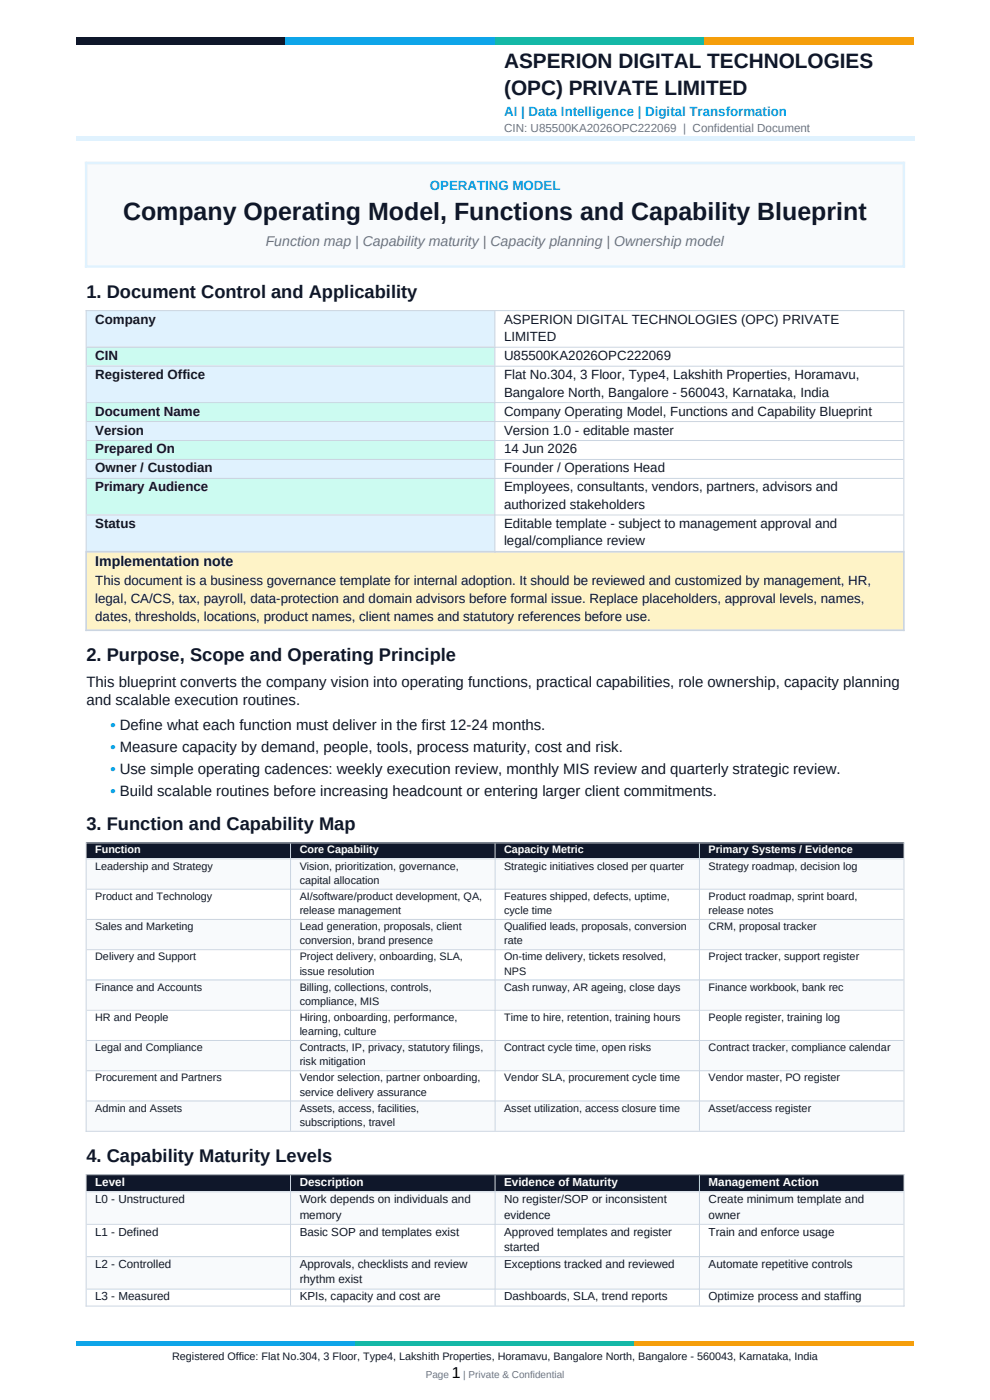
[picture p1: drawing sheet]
<svg xmlns="http://www.w3.org/2000/svg" width="210mm" height="297mm" viewBox="0 0 210 297" stroke-linecap="round" stroke-linejoin="round" font-family="sans-serif">
<defs><g id="words">
<text font-size="5.3" fill="#0f172a" x="26.1" y="46.7">Company Operating Model, Functions and Capability Blueprint</text>
<g font-size="4.4" fill="#0f172a">
<text x="106.9" y="14.4">ASPERION DIGITAL TECHNOLOGIES</text>
<text x="106.9" y="20.2">(OPC) PRIVATE LIMITED</text>
</g>
<g font-size="3.9" fill="#0f172a">
<text x="18.3" y="63.3">1. Document Control and Applicability</text>
<text x="18.3" y="140.3">2. Purpose, Scope and Operating Principle</text>
<text x="18.3" y="176.2">3. Function and Capability Map</text>
<text x="18.3" y="246.6">4. Capability Maturity Levels</text>
</g>
<text font-size="3.4" x="95.8" y="292.4">1</text>
<g font-size="3.2" fill="#111827">
<text x="18.3" y="145.8">This blueprint converts the company vision into operating functions, practical capabilities, role ownership, capacity planning</text>
<text x="18.3" y="149.7">and scalable execution routines.</text>
</g>
<g font-size="3.2" fill="#0ea5e9">
<text x="23.4" y="154.9">• Define what each function must deliver in the first 12-24 months.</text>
<text x="23.4" y="159.6">• Measure capacity by demand, people, tools, process maturity, cost and risk.</text>
<text x="23.4" y="164.3">• Use simple operating cadences: weekly execution review, monthly MIS review and quarterly strategic review.</text>
<text x="23.4" y="168.9">• Build scalable routines before increasing headcount or entering larger client commitments.</text>
</g>
<text font-size="3" fill="#64748b" x="56.4" y="52.2">Function map | Capability maturity | Capacity planning | Ownership model</text>
<text font-size="3" fill="#0f172a" x="20.2" y="120.1">Implementation note</text>
<g font-size="2.8" fill="#0ea5e9">
<text x="106.9" y="24.5">AI | Data Intelligence | Digital Transformation</text>
<text x="91.2" y="40.3">OPERATING MODEL</text>
</g>
<g font-size="2.8" fill="#0f172a">
<text x="20.2" y="68.7">Company</text>
<text x="20.2" y="76.4">CIN</text>
<text x="20.2" y="80.4">Registered Office</text>
<text x="20.2" y="88.2">Document Name</text>
<text x="20.2" y="92.2">Version</text>
<text x="20.2" y="96.2">Prepared On</text>
<text x="20.2" y="100.2">Owner / Custodian</text>
<text x="20.2" y="104.2">Primary Audience</text>
<text x="20.2" y="112">Status</text>
</g>
<g font-size="2.8" fill="#111827">
<text x="106.9" y="68.7">ASPERION DIGITAL TECHNOLOGIES (OPC) PRIVATE</text>
<text x="106.9" y="72.4">LIMITED</text>
<text x="106.9" y="76.4">U85500KA2026OPC222069</text>
<text x="106.9" y="80.4">Flat No.304, 3 Floor, Type4, Lakshith Properties, Horamavu,</text>
<text x="106.9" y="84.1">Bangalore North, Bangalore - 560043, Karnataka, India</text>
<text x="106.9" y="88.2">Company Operating Model, Functions and Capability Blueprint</text>
<text x="106.9" y="92.2">Version 1.0 - editable master</text>
<text x="106.9" y="96.2">14 Jun 2026</text>
<text x="106.9" y="100.2">Founder / Operations Head</text>
<text x="106.9" y="104.2">Employees, consultants, vendors, partners, advisors and</text>
<text x="106.9" y="108">authorized stakeholders</text>
<text x="106.9" y="112">Editable template - subject to management approval and</text>
<text x="106.9" y="115.7">legal/compliance review</text>
<text x="20.2" y="124.2">This document is a business governance template for internal adoption. It should be reviewed and customized by management, HR,</text>
<text x="20.2" y="127.9">legal, CA/CS, tax, payroll, data-protection and domain advisors before formal issue. Replace placeholders, approval levels, names,</text>
<text x="20.2" y="131.6">dates, thresholds, locations, product names, client names and statutory references before use.</text>
</g>
<text font-size="2.5" fill="#64748b" x="106.9" y="27.9">CIN: U85500KA2026OPC222069 | Confidential Document</text>
<g font-size="2.5" fill="#fff">
<text x="20.2" y="251.6">Level</text>
<text x="63.6" y="251.6">Description</text>
<text x="106.9" y="251.6">Evidence of Maturity</text>
<text x="150.3" y="251.6">Management Action</text>
</g>
<g font-size="2.5" fill="#111827">
<text x="20.2" y="255.3">L0 - Unstructured</text>
<text x="63.6" y="255.3">Work depends on individuals and</text>
<text x="106.9" y="255.3">No register/SOP or inconsistent</text>
<text x="150.3" y="255.3">Create minimum template and</text>
<text x="20.2" y="262.1">L1 - Defined</text>
<text x="63.6" y="258.5">memory</text>
<text x="63.6" y="262.1">Basic SOP and templates exist</text>
<text x="106.9" y="258.5">evidence</text>
<text x="106.9" y="262.1">Approved templates and register</text>
<text x="150.3" y="258.5">owner</text>
<text x="150.3" y="262.1">Train and enforce usage</text>
<text x="20.2" y="269">L2 - Controlled</text>
<text x="63.6" y="269">Approvals, checklists and review</text>
<text x="106.9" y="265.4">started</text>
<text x="106.9" y="269">Exceptions tracked and reviewed</text>
<text x="150.3" y="269">Automate repetitive controls</text>
<text x="20.2" y="275.9">L3 - Measured</text>
<text x="63.6" y="272.3">rhythm exist</text>
<text x="63.6" y="275.9">KPIs, capacity and cost are</text>
<text x="106.9" y="275.9">Dashboards, SLA, trend reports</text>
<text x="150.3" y="275.9">Optimize process and staffing</text>
</g>
<g font-size="2.3" fill="#fff">
<text x="20.2" y="181.1">Function</text>
<text x="63.6" y="181.1">Core Capability</text>
<text x="106.9" y="181.1">Capacity Metric</text>
<text x="150.3" y="181.1">Primary Systems / Evidence</text>
</g>
<g font-size="2.3" fill="#111827">
<text x="20.2" y="184.5">Leadership and Strategy</text>
<text x="63.6" y="184.5">Vision, prioritization, governance,</text>
<text x="106.9" y="184.5">Strategic initiatives closed per quarter</text>
<text x="150.3" y="184.5">Strategy roadmap, decision log</text>
<text x="20.2" y="190.9">Product and Technology</text>
<text x="63.6" y="187.5">capital allocation</text>
<text x="63.6" y="190.9">AI/software/product development, QA,</text>
<text x="106.9" y="190.9">Features shipped, defects, uptime,</text>
<text x="150.3" y="190.9">Product roadmap, sprint board,</text>
<text x="20.2" y="197.3">Sales and Marketing</text>
<text x="63.6" y="193.9">release management</text>
<text x="63.6" y="197.3">Lead generation, proposals, client</text>
<text x="106.9" y="193.9">cycle time</text>
<text x="106.9" y="197.3">Qualified leads, proposals, conversion</text>
<text x="150.3" y="193.9">release notes</text>
<text x="150.3" y="197.3">CRM, proposal tracker</text>
<text x="20.2" y="203.7">Delivery and Support</text>
<text x="63.6" y="200.3">conversion, brand presence</text>
<text x="63.6" y="203.7">Project delivery, onboarding, SLA,</text>
<text x="106.9" y="200.3">rate</text>
<text x="106.9" y="203.7">On-time delivery, tickets resolved,</text>
<text x="150.3" y="203.7">Project tracker, support register</text>
<text x="63.6" y="206.7">issue resolution</text>
<text x="106.9" y="206.7">NPS</text>
<text x="20.2" y="210.1">Finance and Accounts</text>
<text x="63.6" y="210.1">Billing, collections, controls,</text>
<text x="63.6" y="213.2">compliance, MIS</text>
<text x="106.9" y="210.1">Cash runway, AR ageing, close days</text>
<text x="150.3" y="210.1">Finance workbook, bank rec</text>
<text x="20.2" y="216.6">HR and People</text>
<text x="63.6" y="216.6">Hiring, onboarding, performance,</text>
<text x="63.6" y="219.6">learning, culture</text>
<text x="106.9" y="216.6">Time to hire, retention, training hours</text>
<text x="150.3" y="216.6">People register, training log</text>
<text x="20.2" y="223">Legal and Compliance</text>
<text x="63.6" y="223">Contracts, IP, privacy, statutory filings,</text>
<text x="63.6" y="226">risk mitigation</text>
<text x="106.9" y="223">Contract cycle time, open risks</text>
<text x="150.3" y="223">Contract tracker, compliance calendar</text>
<text x="20.2" y="229.4">Procurement and Partners</text>
<text x="63.6" y="229.4">Vendor selection, partner onboarding,</text>
<text x="63.6" y="232.4">service delivery assurance</text>
<text x="106.9" y="229.4">Vendor SLA, procurement cycle time</text>
<text x="150.3" y="229.4">Vendor master, PO register</text>
<text x="20.2" y="235.8">Admin and Assets</text>
<text x="63.6" y="235.8">Assets, access, facilities,</text>
<text x="63.6" y="238.8">subscriptions, travel</text>
<text x="106.9" y="235.8">Asset utilization, access closure time</text>
<text x="150.3" y="235.8">Asset/access register</text>
<text x="36.5" y="288.4">Registered Office: Flat No.304, 3 Floor, Type4, Lakshith Properties, Horamavu, Bangalore North, Bangalore - 560043, Karnataka, India</text>
</g>
<g font-size="2.1" fill="#64748b">
<text x="90.3" y="292.4">Page</text>
<text x="98.3" y="292.4">| Private &amp; Confidential</text>
</g>
</g></defs>
<path d="M16.1 7.9h44.5v1.6h-44.5z" fill-rule="evenodd" fill="#0f172a"/>
<path d="M60.6 7.9h44.4v1.6h-44.4z" fill-rule="evenodd" fill="#0ea5e9"/>
<path d="M105 7.9h44.5v1.6h-44.5z" fill-rule="evenodd" fill="#14b8a6"/>
<path d="M149.5 7.9h44.4v1.6h-44.4z" fill-rule="evenodd" fill="#f59e0b"/>
<path d="M16.1 29h177.8v.9h-177.8z" fill-rule="evenodd" fill="#e0f2fe"/>
<path d="M18.3 34.3h173.4v22h-173.4z" fill-rule="evenodd" fill="#f8fafc"/>
<path d="M18.3 65.8h86.7v7.7h-86.7z" fill-rule="evenodd" fill="#e0f2fe"/>
<path d="M105 65.8h86.7v7.7h-86.7z" fill-rule="evenodd" fill="#fff"/>
<path d="M18.3 73.6h86.7v4h-86.7z" fill-rule="evenodd" fill="#ccfbf1"/>
<path d="M105 73.6h86.7v4h-86.7z" fill-rule="evenodd" fill="#fff"/>
<path d="M18.3 77.6h86.7v7.7h-86.7z" fill-rule="evenodd" fill="#e0f2fe"/>
<path d="M105 77.6h86.7v7.7h-86.7z" fill-rule="evenodd" fill="#fff"/>
<path d="M18.3 85.3h86.7v4h-86.7z" fill-rule="evenodd" fill="#ccfbf1"/>
<path d="M105 85.3h86.7v4h-86.7z" fill-rule="evenodd" fill="#fff"/>
<path d="M18.3 89.3h86.7v4h-86.7z" fill-rule="evenodd" fill="#e0f2fe"/>
<path d="M105 89.3h86.7v4h-86.7z" fill-rule="evenodd" fill="#fff"/>
<path d="M18.3 93.3h86.7v4h-86.7z" fill-rule="evenodd" fill="#ccfbf1"/>
<path d="M105 93.3h86.7v4h-86.7z" fill-rule="evenodd" fill="#fff"/>
<path d="M18.3 97.4h86.7v4h-86.7z" fill-rule="evenodd" fill="#e0f2fe"/>
<path d="M105 97.4h86.7v4h-86.7z" fill-rule="evenodd" fill="#fff"/>
<path d="M18.3 101.4h86.7v7.7h-86.7z" fill-rule="evenodd" fill="#ccfbf1"/>
<path d="M105 101.4h86.7v7.7h-86.7z" fill-rule="evenodd" fill="#fff"/>
<path d="M18.3 109.1h86.7v7.8h-86.7z" fill-rule="evenodd" fill="#e0f2fe"/>
<path d="M105 109.1h86.7v7.8h-86.7z" fill-rule="evenodd" fill="#fff"/>
<path d="M18.3 116.9h173.4v16.6h-173.4z" fill-rule="evenodd" fill="#fef3c7"/>
<g fill="#0f172a">
<path d="M18.3 178.7h43.3v3.4h-43.3z" fill-rule="evenodd"/>
<path d="M61.6 178.7h43.4v3.4h-43.4z" fill-rule="evenodd"/>
<path d="M105 178.7h43.4v3.4h-43.4z" fill-rule="evenodd"/>
<path d="M148.4 178.7h43.4v3.4h-43.4z" fill-rule="evenodd"/>
</g>
<g fill="#f8fafc">
<path d="M18.3 182.1h43.3v6.4h-43.3z" fill-rule="evenodd"/>
<path d="M61.6 182.1h43.4v6.4h-43.4z" fill-rule="evenodd"/>
<path d="M105 182.1h43.4v6.4h-43.4z" fill-rule="evenodd"/>
<path d="M148.4 182.1h43.4v6.4h-43.4z" fill-rule="evenodd"/>
</g>
<g fill="#fff">
<path d="M18.3 188.5h43.3v6.4h-43.3z" fill-rule="evenodd"/>
<path d="M61.6 188.5h43.4v6.4h-43.4z" fill-rule="evenodd"/>
<path d="M105 188.5h43.4v6.4h-43.4z" fill-rule="evenodd"/>
<path d="M148.4 188.5h43.4v6.4h-43.4z" fill-rule="evenodd"/>
</g>
<g fill="#f8fafc">
<path d="M18.3 194.9h43.3v6.4h-43.3z" fill-rule="evenodd"/>
<path d="M61.6 194.9h43.4v6.4h-43.4z" fill-rule="evenodd"/>
<path d="M105 194.9h43.4v6.4h-43.4z" fill-rule="evenodd"/>
<path d="M148.4 194.9h43.4v6.4h-43.4z" fill-rule="evenodd"/>
</g>
<g fill="#fff">
<path d="M18.3 201.4h43.3v6.4h-43.3z" fill-rule="evenodd"/>
<path d="M61.6 201.4h43.4v6.4h-43.4z" fill-rule="evenodd"/>
<path d="M105 201.4h43.4v6.4h-43.4z" fill-rule="evenodd"/>
<path d="M148.4 201.4h43.4v6.4h-43.4z" fill-rule="evenodd"/>
</g>
<g fill="#f8fafc">
<path d="M18.3 207.8h43.3v6.4h-43.3z" fill-rule="evenodd"/>
<path d="M61.6 207.8h43.4v6.4h-43.4z" fill-rule="evenodd"/>
<path d="M105 207.8h43.4v6.4h-43.4z" fill-rule="evenodd"/>
<path d="M148.4 207.8h43.4v6.4h-43.4z" fill-rule="evenodd"/>
</g>
<g fill="#fff">
<path d="M18.3 214.2h43.3v6.4h-43.3z" fill-rule="evenodd"/>
<path d="M61.6 214.2h43.4v6.4h-43.4z" fill-rule="evenodd"/>
<path d="M105 214.2h43.4v6.4h-43.4z" fill-rule="evenodd"/>
<path d="M148.4 214.2h43.4v6.4h-43.4z" fill-rule="evenodd"/>
</g>
<g fill="#f8fafc">
<path d="M18.3 220.6h43.3v6.4h-43.3z" fill-rule="evenodd"/>
<path d="M61.6 220.6h43.4v6.4h-43.4z" fill-rule="evenodd"/>
<path d="M105 220.6h43.4v6.4h-43.4z" fill-rule="evenodd"/>
<path d="M148.4 220.6h43.4v6.4h-43.4z" fill-rule="evenodd"/>
</g>
<g fill="#fff">
<path d="M18.3 227h43.3v6.5h-43.3z" fill-rule="evenodd"/>
<path d="M61.6 227h43.4v6.5h-43.4z" fill-rule="evenodd"/>
<path d="M105 227h43.4v6.5h-43.4z" fill-rule="evenodd"/>
<path d="M148.4 227h43.4v6.5h-43.4z" fill-rule="evenodd"/>
</g>
<g fill="#f8fafc">
<path d="M18.3 233.5h43.3v6.4h-43.3z" fill-rule="evenodd"/>
<path d="M61.6 233.5h43.4v6.4h-43.4z" fill-rule="evenodd"/>
<path d="M105 233.5h43.4v6.4h-43.4z" fill-rule="evenodd"/>
<path d="M148.4 233.5h43.4v6.4h-43.4z" fill-rule="evenodd"/>
</g>
<g fill="#0f172a">
<path d="M18.3 249.1h43.3v3.6h-43.3z" fill-rule="evenodd"/>
<path d="M61.6 249.1h43.4v3.6h-43.4z" fill-rule="evenodd"/>
<path d="M105 249.1h43.4v3.6h-43.4z" fill-rule="evenodd"/>
<path d="M148.4 249.1h43.4v3.6h-43.4z" fill-rule="evenodd"/>
</g>
<g fill="#f8fafc">
<path d="M18.3 252.7h43.3v6.9h-43.3z" fill-rule="evenodd"/>
<path d="M61.6 252.7h43.4v6.9h-43.4z" fill-rule="evenodd"/>
<path d="M105 252.7h43.4v6.9h-43.4z" fill-rule="evenodd"/>
<path d="M148.4 252.7h43.4v6.9h-43.4z" fill-rule="evenodd"/>
</g>
<g fill="#fff">
<path d="M18.3 259.6h43.3v6.9h-43.3z" fill-rule="evenodd"/>
<path d="M61.6 259.6h43.4v6.9h-43.4z" fill-rule="evenodd"/>
<path d="M105 259.6h43.4v6.9h-43.4z" fill-rule="evenodd"/>
<path d="M148.4 259.6h43.4v6.9h-43.4z" fill-rule="evenodd"/>
</g>
<g fill="#f8fafc">
<path d="M18.3 266.5h43.3v6.9h-43.3z" fill-rule="evenodd"/>
<path d="M61.6 266.5h43.4v6.9h-43.4z" fill-rule="evenodd"/>
<path d="M105 266.5h43.4v6.9h-43.4z" fill-rule="evenodd"/>
<path d="M148.4 266.5h43.4v6.9h-43.4z" fill-rule="evenodd"/>
</g>
<g fill="#fff">
<path d="M18.3 273.4h43.3v3.5h-43.3z" fill-rule="evenodd"/>
<path d="M61.6 273.4h43.4v3.5h-43.4z" fill-rule="evenodd"/>
<path d="M105 273.4h43.4v3.5h-43.4z" fill-rule="evenodd"/>
<path d="M148.4 273.4h43.4v3.5h-43.4z" fill-rule="evenodd"/>
</g>
<path d="M16.1 284.6h59.3v1h-59.3z" fill-rule="evenodd" fill="#0ea5e9"/>
<path d="M75.4 284.6h59.2v1h-59.2z" fill-rule="evenodd" fill="#14b8a6"/>
<path d="M134.7 284.6h59.2v1h-59.2z" fill-rule="evenodd" fill="#f59e0b"/>
<path d="M16.1 7.9h44.5v1.6h-44.5z" fill-rule="evenodd" fill="#0f172a"/>
<path d="M60.6 7.9h44.4v1.6h-44.4z" fill-rule="evenodd" fill="#0ea5e9"/>
<path d="M105 7.9h44.5v1.6h-44.5z" fill-rule="evenodd" fill="#14b8a6"/>
<path d="M149.5 7.9h44.4v1.6h-44.4z" fill-rule="evenodd" fill="#f59e0b"/>
<path d="M16.1 29h177.8v.9h-177.8z" fill-rule="evenodd" fill="#e0f2fe"/>
<path d="M16.1 284.6h59.3v1h-59.3z" fill-rule="evenodd" fill="#0ea5e9"/>
<path d="M75.4 284.6h59.2v1h-59.2z" fill-rule="evenodd" fill="#14b8a6"/>
<path d="M134.7 284.6h59.2v1h-59.2z" fill-rule="evenodd" fill="#f59e0b"/>
<path d="M18.3 34.3h173.4v22h-173.4z" fill-rule="evenodd" fill="#f8fafc"/>
<path d="M18.3 65.8h86.7v7.7h-86.7z" fill-rule="evenodd" fill="#e0f2fe"/>
<path d="M105 65.8h86.7v7.7h-86.7z" fill-rule="evenodd" fill="#fff"/>
<path d="M18.3 73.6h86.7v4h-86.7z" fill-rule="evenodd" fill="#ccfbf1"/>
<path d="M105 73.6h86.7v4h-86.7z" fill-rule="evenodd" fill="#fff"/>
<path d="M18.3 77.6h86.7v7.7h-86.7z" fill-rule="evenodd" fill="#e0f2fe"/>
<path d="M105 77.6h86.7v7.7h-86.7z" fill-rule="evenodd" fill="#fff"/>
<path d="M18.3 85.3h86.7v4h-86.7z" fill-rule="evenodd" fill="#ccfbf1"/>
<path d="M105 85.3h86.7v4h-86.7z" fill-rule="evenodd" fill="#fff"/>
<path d="M18.3 89.3h86.7v4h-86.7z" fill-rule="evenodd" fill="#e0f2fe"/>
<path d="M105 89.3h86.7v4h-86.7z" fill-rule="evenodd" fill="#fff"/>
<path d="M18.3 93.3h86.7v4h-86.7z" fill-rule="evenodd" fill="#ccfbf1"/>
<path d="M105 93.3h86.7v4h-86.7z" fill-rule="evenodd" fill="#fff"/>
<path d="M18.3 97.4h86.7v4h-86.7z" fill-rule="evenodd" fill="#e0f2fe"/>
<path d="M105 97.4h86.7v4h-86.7z" fill-rule="evenodd" fill="#fff"/>
<path d="M18.3 101.4h86.7v7.7h-86.7z" fill-rule="evenodd" fill="#ccfbf1"/>
<path d="M105 101.4h86.7v7.7h-86.7z" fill-rule="evenodd" fill="#fff"/>
<path d="M18.3 109.1h86.7v7.8h-86.7z" fill-rule="evenodd" fill="#e0f2fe"/>
<path d="M105 109.1h86.7v7.8h-86.7z" fill-rule="evenodd" fill="#fff"/>
<path d="M18.3 116.9h173.4v16.6h-173.4z" fill-rule="evenodd" fill="#fef3c7"/>
<g fill="#0f172a">
<path d="M18.3 178.7h43.3v3.4h-43.3z" fill-rule="evenodd"/>
<path d="M61.6 178.7h43.4v3.4h-43.4z" fill-rule="evenodd"/>
<path d="M105 178.7h43.4v3.4h-43.4z" fill-rule="evenodd"/>
<path d="M148.4 178.7h43.4v3.4h-43.4z" fill-rule="evenodd"/>
</g>
<g fill="#f8fafc">
<path d="M18.3 182.1h43.3v6.4h-43.3z" fill-rule="evenodd"/>
<path d="M61.6 182.1h43.4v6.4h-43.4z" fill-rule="evenodd"/>
<path d="M105 182.1h43.4v6.4h-43.4z" fill-rule="evenodd"/>
<path d="M148.4 182.1h43.4v6.4h-43.4z" fill-rule="evenodd"/>
</g>
<g fill="#fff">
<path d="M18.3 188.5h43.3v6.4h-43.3z" fill-rule="evenodd"/>
<path d="M61.6 188.5h43.4v6.4h-43.4z" fill-rule="evenodd"/>
<path d="M105 188.5h43.4v6.4h-43.4z" fill-rule="evenodd"/>
<path d="M148.4 188.5h43.4v6.4h-43.4z" fill-rule="evenodd"/>
</g>
<g fill="#f8fafc">
<path d="M18.3 194.9h43.3v6.4h-43.3z" fill-rule="evenodd"/>
<path d="M61.6 194.9h43.4v6.4h-43.4z" fill-rule="evenodd"/>
<path d="M105 194.9h43.4v6.4h-43.4z" fill-rule="evenodd"/>
<path d="M148.4 194.9h43.4v6.4h-43.4z" fill-rule="evenodd"/>
</g>
<g fill="#fff">
<path d="M18.3 201.4h43.3v6.4h-43.3z" fill-rule="evenodd"/>
<path d="M61.6 201.4h43.4v6.4h-43.4z" fill-rule="evenodd"/>
<path d="M105 201.4h43.4v6.4h-43.4z" fill-rule="evenodd"/>
<path d="M148.4 201.4h43.4v6.4h-43.4z" fill-rule="evenodd"/>
</g>
<g fill="#f8fafc">
<path d="M18.3 207.8h43.3v6.4h-43.3z" fill-rule="evenodd"/>
<path d="M61.6 207.8h43.4v6.4h-43.4z" fill-rule="evenodd"/>
<path d="M105 207.8h43.4v6.4h-43.4z" fill-rule="evenodd"/>
<path d="M148.4 207.8h43.4v6.4h-43.4z" fill-rule="evenodd"/>
</g>
<g fill="#fff">
<path d="M18.3 214.2h43.3v6.4h-43.3z" fill-rule="evenodd"/>
<path d="M61.6 214.2h43.4v6.4h-43.4z" fill-rule="evenodd"/>
<path d="M105 214.2h43.4v6.4h-43.4z" fill-rule="evenodd"/>
<path d="M148.4 214.2h43.4v6.4h-43.4z" fill-rule="evenodd"/>
</g>
<g fill="#f8fafc">
<path d="M18.3 220.6h43.3v6.4h-43.3z" fill-rule="evenodd"/>
<path d="M61.6 220.6h43.4v6.4h-43.4z" fill-rule="evenodd"/>
<path d="M105 220.6h43.4v6.4h-43.4z" fill-rule="evenodd"/>
<path d="M148.4 220.6h43.4v6.4h-43.4z" fill-rule="evenodd"/>
</g>
<g fill="#fff">
<path d="M18.3 227h43.3v6.5h-43.3z" fill-rule="evenodd"/>
<path d="M61.6 227h43.4v6.5h-43.4z" fill-rule="evenodd"/>
<path d="M105 227h43.4v6.5h-43.4z" fill-rule="evenodd"/>
<path d="M148.4 227h43.4v6.5h-43.4z" fill-rule="evenodd"/>
</g>
<g fill="#f8fafc">
<path d="M18.3 233.5h43.3v6.4h-43.3z" fill-rule="evenodd"/>
<path d="M61.6 233.5h43.4v6.4h-43.4z" fill-rule="evenodd"/>
<path d="M105 233.5h43.4v6.4h-43.4z" fill-rule="evenodd"/>
<path d="M148.4 233.5h43.4v6.4h-43.4z" fill-rule="evenodd"/>
</g>
<g fill="#0f172a">
<path d="M18.3 249.1h43.3v3.6h-43.3z" fill-rule="evenodd"/>
<path d="M61.6 249.1h43.4v3.6h-43.4z" fill-rule="evenodd"/>
<path d="M105 249.1h43.4v3.6h-43.4z" fill-rule="evenodd"/>
<path d="M148.4 249.1h43.4v3.6h-43.4z" fill-rule="evenodd"/>
</g>
<g fill="#f8fafc">
<path d="M18.3 252.7h43.3v6.9h-43.3z" fill-rule="evenodd"/>
<path d="M61.6 252.7h43.4v6.9h-43.4z" fill-rule="evenodd"/>
<path d="M105 252.7h43.4v6.9h-43.4z" fill-rule="evenodd"/>
<path d="M148.4 252.7h43.4v6.9h-43.4z" fill-rule="evenodd"/>
</g>
<g fill="#fff">
<path d="M18.3 259.6h43.3v6.9h-43.3z" fill-rule="evenodd"/>
<path d="M61.6 259.6h43.4v6.9h-43.4z" fill-rule="evenodd"/>
<path d="M105 259.6h43.4v6.9h-43.4z" fill-rule="evenodd"/>
<path d="M148.4 259.6h43.4v6.9h-43.4z" fill-rule="evenodd"/>
</g>
<g fill="#f8fafc">
<path d="M18.3 266.5h43.3v6.9h-43.3z" fill-rule="evenodd"/>
<path d="M61.6 266.5h43.4v6.9h-43.4z" fill-rule="evenodd"/>
<path d="M105 266.5h43.4v6.9h-43.4z" fill-rule="evenodd"/>
<path d="M148.4 266.5h43.4v6.9h-43.4z" fill-rule="evenodd"/>
</g>
<g fill="#fff">
<path d="M18.3 273.4h43.3v3.5h-43.3z" fill-rule="evenodd"/>
<path d="M61.6 273.4h43.4v3.5h-43.4z" fill-rule="evenodd"/>
<path d="M105 273.4h43.4v3.5h-43.4z" fill-rule="evenodd"/>
<path d="M148.4 273.4h43.4v3.5h-43.4z" fill-rule="evenodd"/>
</g>
<path d="M18 34.6h174M18.3 34.3v22.5M191.7 34.3v22.5M18 56.5h174" fill="none" stroke="#e0f2fe" stroke-width=".53"/>
<g fill="none" stroke="#cbd5e1" stroke-width=".21">
<path d="M18.2 65.9h173.6M18.3 65.8v51.4M18.4 73.7h173.2M18.4 77.7h173.2M105 66v51.2M191.7 65.8v51.4M18.4 85.4h173.2M18.4 89.4h173.2M18.4 93.5h173.2M18.4 97.5h173.2M18.4 101.5h173.2M18.4 109.3h173.2"/>
<path d="M18.2 178.8h173.7M18.3 178.7v61.4M61.6 178.9v61M105 178.9v61M148.4 178.9v61M191.8 178.7v61.4M18.4 182.2h173.3M18.4 188.6h173.3M18.4 195.1h173.3M18.4 201.5h173.3M18.4 207.9h173.3M18.4 214.3h173.3"/>
<path d="M18.2 240h173.7M18.4 220.7h173.3M18.4 227.2h173.3M18.4 233.6h173.3M18.2 249.2h173.7M18.3 249.1v28.1M18.4 252.8h173.3M18.4 259.7h173.3M61.6 249.3v27.7M105 249.3v27.7M148.4 249.3v27.7M191.8 249.1v28.1"/>
<path d="M18.2 277.1h173.7M18.4 266.6h173.3M18.4 273.5h173.3"/>
</g>
<path d="M18.3 116.9v17M18.4 117.1h173.2M191.7 116.9v17M18.1 133.7h173.8" fill="none" stroke="#cbd5e1" stroke-width=".35"/>
<use href="#words"/>
</svg>
